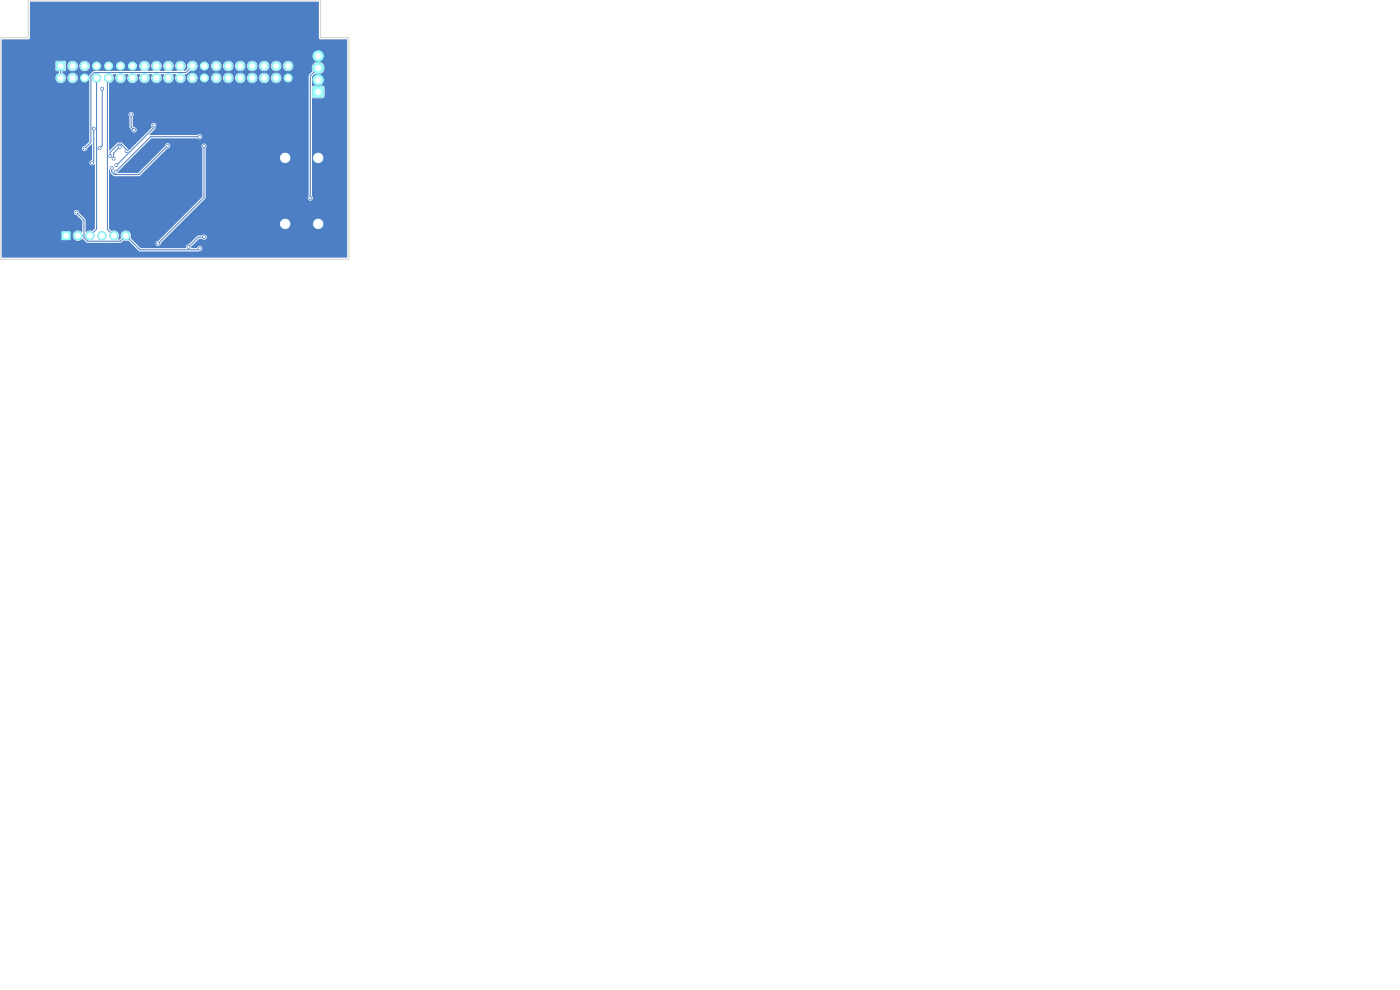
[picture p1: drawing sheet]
<svg xmlns="http://www.w3.org/2000/svg" width="297mm" height="210mm" viewBox="0 0 297 210" stroke-linecap="round" stroke-linejoin="round" font-family="sans-serif">
<g fill="#4d7fc4" stroke="#4d7fc4" stroke-width=".21">
<path d="M12 13.2h1.7v1.7h-1.7z"/>
<path d="M66.5 18.5h2v2h-2z"/>
<path d="M13.2 49.2h1.6v1.7h-1.6z"/>
<circle cx="12.9" cy="16.5" r=".85"/>
<circle cx="15.4" cy="14" r=".85"/>
<circle cx="15.4" cy="16.5" r=".85"/>
<circle cx="17.9" cy="14" r=".85"/>
<circle cx="17.9" cy="16.5" r=".85"/>
<circle cx="20.5" cy="14" r=".85"/>
<circle cx="20.5" cy="16.5" r=".85"/>
<circle cx="23" cy="14" r=".85"/>
<circle cx="23" cy="16.5" r=".85"/>
<circle cx="25.6" cy="14" r=".85"/>
<circle cx="25.6" cy="16.5" r=".85"/>
<circle cx="28.1" cy="14" r=".85"/>
<circle cx="28.1" cy="16.5" r=".85"/>
<circle cx="30.6" cy="14" r=".85"/>
<circle cx="30.6" cy="16.5" r=".85"/>
<circle cx="33.2" cy="14" r=".85"/>
<circle cx="33.2" cy="16.5" r=".85"/>
<circle cx="35.7" cy="14" r=".85"/>
<circle cx="35.7" cy="16.5" r=".85"/>
<circle cx="38.3" cy="14" r=".85"/>
<circle cx="38.3" cy="16.5" r=".85"/>
<circle cx="40.8" cy="14" r=".85"/>
<circle cx="40.8" cy="16.5" r=".85"/>
<circle cx="43.3" cy="14" r=".85"/>
<circle cx="43.3" cy="16.5" r=".85"/>
<circle cx="45.9" cy="14" r=".85"/>
<circle cx="45.9" cy="16.5" r=".85"/>
<circle cx="48.4" cy="14" r=".85"/>
<circle cx="48.4" cy="16.5" r=".85"/>
<circle cx="51" cy="14" r=".85"/>
<circle cx="51" cy="16.5" r=".85"/>
<circle cx="53.5" cy="14" r=".85"/>
<circle cx="53.5" cy="16.5" r=".85"/>
<circle cx="56" cy="14" r=".85"/>
<circle cx="56" cy="16.5" r=".85"/>
<circle cx="58.6" cy="14" r=".85"/>
<circle cx="58.6" cy="16.5" r=".85"/>
<circle cx="61.1" cy="14" r=".85"/>
<circle cx="61.1" cy="16.5" r=".85"/>
<circle cx="67.5" cy="17" r="1.1"/>
<circle cx="67.5" cy="14.4" r="1.1"/>
<circle cx="67.5" cy="11.9" r="1.1"/>
<circle cx="16.5" cy="50" r=".85"/>
<circle cx="19.1" cy="50" r=".85"/>
<circle cx="21.6" cy="50" r=".85"/>
<circle cx="24.2" cy="50" r=".85"/>
<circle cx="26.7" cy="50" r=".85"/>
<circle cx="21.1" cy="31.5" r=".3"/>
<circle cx="21.7" cy="18.8" r=".3"/>
<circle cx="16.2" cy="45.1" r=".3"/>
<circle cx="42.4" cy="52.7" r=".3"/>
<circle cx="40" cy="52.4" r=".3"/>
<circle cx="43.3" cy="50.3" r=".3"/>
<circle cx="65.8" cy="42" r=".3"/>
<circle cx="18" cy="31.5" r=".3"/>
<circle cx="25.4" cy="31.2" r=".3"/>
<circle cx="24.1" cy="33.7" r=".3"/>
<circle cx="33.5" cy="51.6" r=".3"/>
<circle cx="43.3" cy="31" r=".3"/>
<circle cx="27.8" cy="24.3" r=".3"/>
<circle cx="28.4" cy="27.6" r=".3"/>
<circle cx="19.9" cy="27.3" r=".3"/>
<circle cx="19.5" cy="34.5" r=".3"/>
<circle cx="24.5" cy="36.4" r=".3"/>
<circle cx="42.4" cy="29" r=".3"/>
<circle cx="23.7" cy="35.6" r=".3"/>
<circle cx="35.6" cy="30.9" r=".3"/>
<circle cx="26.8" cy="32.1" r=".3"/>
<circle cx="23.4" cy="33.1" r=".3"/>
<circle cx="24.7" cy="35" r=".3"/>
<circle cx="32.6" cy="26.6" r=".3"/>
</g>
<g fill="none" stroke="#4d7fc4" stroke-width=".21">
<path d="M12.9 14v2.5M20.5 16.5h.1M20.5 14l-2.6 2.5M20.5 16.5v32.1l-1.4 1.4M21.7 18.8v12.1l-.6 .6M23 16.5l-.2 .3v31.8l1.4 1.4M25.6 14h2.5M40.8 14l-1.4 1.4h-19.4l-.7 .7v14.1l-1.3 1.3M43.4 14v2.5M67.5 14.4l-1.7 1.7v25.9M67.5 11.9l1.5 1.5v2.1l-1.5 1.5M19.9 27.3v6.9l-.4 .3"/>
<path d="M25.4 31.2l-1.3 1.3v1.2M26.8 32.1v-.4l-1.1-1.1h-.6l-1.7 1.7v.8M27.8 24.3v2.6l.6 .7M32.6 26.6v.6l-7.9 7.8M35.6 30.9l-6.1 6.1h-5.3l-.5-.5v-.9M42.4 29h-10.4l-7.5 7.4M42.4 29h.1M43.3 31v10.9l-9.8 9.7M16.2 45.1l1.6 1.6v3.7l.8 .8h6.9l1.2-1.2 3 3h12.4l.3-.3M43.3 50.3h-1.2l-2.1 2.1"/>
</g>
<path d="M6.4 .4h61.2l.1 7.8 .3 .2h5.6v46.2h-73.2v-4.7h15v.2a1.2 1.2 0 0 0 .9 1 1.2 1.2 0 0 0 1.3-.4l.9 .8h7.1l.6-.5h1l2.4 2.3h12.6a.61 .61 0 0 0 .7-.5 .61 .61 0 0 0-.5-.7 .61 .61 0 0 0-.7 .5h-1.1v-.2l1.6-1.7h.7a.57 .57 0 0 0 .8 0 .57 .57 0 0 0 0-.8 .57 .57 0 0 0-.8 .1h-1l-1.9 1.8a.76 .76 0 0 0-.6 .8h-9.5l-1.1-1h4.2v.1a.57 .57 0 0 0 .6 .5 .57 .57 0 0 0 .5-.6l4.2-4.2h21.1a1.1 1.1 0 0 0 1.1 1.2 1.1 1.1 0 0 0 1.1-1.2h4.8v.2a1.1 1.1 0 0 0 1.7 .8 1.1 1.1 0 0 0 0-1.8 1.1 1.1 0 0 0-1.7 .8h-4.8v-.2a1.1 1.1 0 0 0-1.2-.8 1.1 1.1 0 0 0-1 1h-21.1l5.3-5.4h21.7v.1a.57 .57 0 0 0 .8 .4 .57 .57 0 0 0 .1-.9v-8.2h.2a1.1 1.1 0 0 0 1.5 1.1 1.1 1.1 0 0 0 .3-1.8 1.1 1.1 0 0 0-1.8 .5v.2h-.2v-12.6h2.3l.4-.4v-1.8l-.2-.3-.3-.2-2.2 .1v-1.9l.6-.7a1.36 1.36 0 0 0 2-.9 1.36 1.36 0 0 0-1.5-1.6 1.36 1.36 0 0 0-1 2l-.8 .9v25.6l-.2 .4h-21.7v-8.6h15.8v.2a1.1 1.1 0 0 0 1.7 .8 1.1 1.1 0 0 0 0-1.8 1.1 1.1 0 0 0-1.7 .8h-15.8v-1.9a.57 .57 0 0 0 .1-.9 .57 .57 0 0 0-.8 0 .57 .57 0 0 0 0 .9v10.3l-9.3 9.3-.4 .1-.2 .4h-4.2l-1.1-1.1a1.13 1.13 0 0 0-1.1-1.6 1.13 1.13 0 0 0-.9 1.6l-.3 .3-.4-.1a1.17 1.17 0 0 0 0-1.4 1.17 1.17 0 0 0-1.4-.3l-.5-.6 .1-12.4 .2 .1v.6l.8 .7h5.4l5.9-5.9a.56 .56 0 0 0 .6-.6 .56 .56 0 0 0-.6-.5 .56 .56 0 0 0-.5 .6l-5.7 5.7-4.2-.1v-.3l7-6.9h9.8a.56 .56 0 0 0 .9-.1 .56 .56 0 0 0-.1-.8 .56 .56 0 0 0-.8 .1l-10.1 .1v-.2l1.1-1.1 .1-.4a.58 .58 0 0 0-.1-.8 .58 .58 0 0 0-.8 .1 .58 .58 0 0 0 .1 .8l-4.7 4.7-1.6-1.5-.8-.1-1.8 1.7-.2-.1v-7.6h4.2l.2 .6v2.2l.4 .5a.56 .56 0 0 0 .6 .6 .56 .56 0 0 0 .5-.6 .56 .56 0 0 0-.6-.5l-.2-.2v-2a.57 .57 0 0 0-.1-1 .57 .57 0 0 0-.8 .4h-4.2v-6.5a1.26 1.26 0 0 0 .8-1.9h.8a1.15 1.15 0 0 0 .1 1.5 1.15 1.15 0 0 0 1.5 0 1.15 1.15 0 0 0 .2-1.5h.7a1.15 1.15 0 0 0 .1 1.5 1.15 1.15 0 0 0 1.6 0 1.15 1.15 0 0 0 .1-1.5h.7a1.15 1.15 0 0 0 .1 1.5 1.15 1.15 0 0 0 1.6 0 1.15 1.15 0 0 0 .1-1.5h.8a1.15 1.15 0 0 0 .1 1.5 1.15 1.15 0 0 0 1.5 0 1.15 1.15 0 0 0 .2-1.5h.7a1.15 1.15 0 0 0 .1 1.5 1.15 1.15 0 0 0 1.6 0 1.15 1.15 0 0 0 .1-1.5h.8a1.14 1.14 0 0 0 .5 1.8 1.14 1.14 0 0 0 1.5-1.1h.3v.1a1.1 1.1 0 0 0 1.2 1 1.1 1.1 0 0 0 1-1.1h2.9v.1a1.1 1.1 0 0 0 1.2 1 1.1 1.1 0 0 0 1-1.1h.3v.1a1.1 1.1 0 0 0 1.2 1 1.1 1.1 0 0 0 1-1.1h.4v.1a1.1 1.1 0 0 0 1.2 1 1.1 1.1 0 0 0 1-1.1h.3v.1a1.1 1.1 0 0 0 1.2 1 1.1 1.1 0 0 0 1-1.1h.3v.1a1.1 1.1 0 0 0 1.2 1 1.1 1.1 0 0 0 1.1-1.1h.3v.1a1.1 1.1 0 0 0 1.7 .9 1.1 1.1 0 0 0 0-1.9 1.1 1.1 0 0 0-1.7 .9h-.3l-.1-.2a1.1 1.1 0 0 0-1.1-.9 1.1 1.1 0 0 0-1.1 1.1h-.3v-.2a1.1 1.1 0 0 0-1.2-.9 1.1 1.1 0 0 0-1 1.1h-.3l-.1-.2a1.1 1.1 0 0 0-1.1-.9 1.1 1.1 0 0 0-1 1.1h-.4v-.2a1.1 1.1 0 0 0-1.2-.9 1.1 1.1 0 0 0-1 1.1h-.3v-.2a1.1 1.1 0 0 0-1.2-.9 1.1 1.1 0 0 0-1 1.1h-2.9v-.2a1.1 1.1 0 0 0-1.2-.9 1.1 1.1 0 0 0-1 1.1h-.3l-.2-.7 .4-.1 .7-.7a1.18 1.18 0 0 0 1.6-1.1h2.9v.2a1.1 1.1 0 0 0 1.2 1 1.1 1.1 0 0 0 1-1.2h.3v.2a1.1 1.1 0 0 0 1.2 1 1.1 1.1 0 0 0 1-1.2h.4v.2a1.1 1.1 0 0 0 1.2 1 1.1 1.1 0 0 0 1-1.2h.3v.2a1.1 1.1 0 0 0 1.2 1 1.1 1.1 0 0 0 1-1.2h.3v.2a1.1 1.1 0 0 0 1.2 1 1.1 1.1 0 0 0 1.1-1.2h.3v.2a1.1 1.1 0 0 0 1.2 1 1.1 1.1 0 0 0 1-1.2h.3v.2a1.1 1.1 0 0 0 1.7 .8 1.1 1.1 0 0 0 0-1.8 1.1 1.1 0 0 0-1.7 .8h-.3v-.2a1.1 1.1 0 0 0-1.2-.8 1.1 1.1 0 0 0-1 1h-.3l-.1-.2a1.1 1.1 0 0 0-1.1-.8 1.1 1.1 0 0 0-1.1 1h-.3v-.2a1.1 1.1 0 0 0-1.2-.8 1.1 1.1 0 0 0-1 1h-.3l-.1-.2a1.1 1.1 0 0 0-1.1-.8 1.1 1.1 0 0 0-1 1h-.4v-.2a1.1 1.1 0 0 0-1.2-.8 1.1 1.1 0 0 0-1 1h-.3v-.2a1.1 1.1 0 0 0-1.2-.8 1.1 1.1 0 0 0-1 1h-2.9v-.2a1.13 1.13 0 0 0-1.5-.7 1.13 1.13 0 0 0-.6 1.5l-.5 .5h-.4a1.14 1.14 0 0 0 .2-1.7 1.14 1.14 0 0 0-1.7 0 1.14 1.14 0 0 0 .2 1.7h-1.1l-.1-.1a1.13 1.13 0 0 0 .1-1.7 1.13 1.13 0 0 0-1.7 .1 1.13 1.13 0 0 0 .3 1.7h-1.2l-.1-.1a1.13 1.13 0 0 0 .1-1.7 1.13 1.13 0 0 0-1.6 .1 1.13 1.13 0 0 0 .2 1.7h-1.1l-.1-.1a1.13 1.13 0 0 0 .1-1.7 1.13 1.13 0 0 0-1.7 .1 1.13 1.13 0 0 0 .3 1.7h-10.1l-.9 .9-.1 14.1-.9 .9a.57 .57 0 0 0-.6 .6 .57 .57 0 0 0 .6 .6 .57 .57 0 0 0 .5-.7l.9-.8h.1v3.3a.59 .59 0 0 0-.5 .8 .59 .59 0 0 0 1 .2h.1v13.5l-.6 .6a1.41 1.41 0 0 0-1.3 .2l-.1-2.6-1.3-1.4a.57 .57 0 0 0-.6-.7 .57 .57 0 0 0-.6 .6 .57 .57 0 0 0 .7 .6l1.2 1.2-.1 2.3a1.15 1.15 0 0 0-1.2-.2 1.15 1.15 0 0 0-.8 .9h-15v-36.8h11.4v1.8l.7 .2v.4a1.11 1.11 0 0 0-.7 1.3 1.11 1.11 0 0 0 1.2 .8 1.11 1.11 0 0 0 1-1.1h.3v.1a1.1 1.1 0 0 0 1.7 .9 1.1 1.1 0 0 0 0-1.9 1.1 1.1 0 0 0-1.7 .9h-.3l-.3-.7-.5-.4 .1-.3 .7-.2v-1h.3v.2a1.1 1.1 0 0 0 1.2 1 1.1 1.1 0 0 0 1-1.2h.3v.2a1.1 1.1 0 0 0 1.7 .8 1.1 1.1 0 0 0 0-1.8 1.1 1.1 0 0 0-1.7 .8h-.3v-.2a1.1 1.1 0 0 0-1.2-.8 1.1 1.1 0 0 0-1 1h-.3v-.8l-.3-.2h-1.7l-.2 .2h-11.4v-4.7h5.6l.3-.3z" fill="#4d7fc4"/>
<g fill="#9afff8" stroke="#9afff8" stroke-width=".21">
<path d="M12 13.2h1.7v1.7h-1.7z"/>
<path d="M66.5 18.5h2v2h-2z"/>
<path d="M13.2 49.2h1.6v1.7h-1.6z"/>
<circle cx="12.9" cy="16.5" r=".85"/>
<circle cx="15.4" cy="14" r=".85"/>
<circle cx="15.4" cy="16.5" r=".85"/>
<circle cx="17.9" cy="14" r=".85"/>
<circle cx="17.9" cy="16.5" r=".85"/>
<circle cx="20.5" cy="14" r=".85"/>
<circle cx="20.5" cy="16.5" r=".85"/>
<circle cx="23" cy="14" r=".85"/>
<circle cx="23" cy="16.5" r=".85"/>
<circle cx="25.6" cy="14" r=".85"/>
<circle cx="25.6" cy="16.5" r=".85"/>
<circle cx="28.1" cy="14" r=".85"/>
<circle cx="28.1" cy="16.5" r=".85"/>
<circle cx="30.6" cy="14" r=".85"/>
<circle cx="30.6" cy="16.5" r=".85"/>
<circle cx="33.2" cy="14" r=".85"/>
<circle cx="33.2" cy="16.5" r=".85"/>
<circle cx="35.7" cy="14" r=".85"/>
<circle cx="35.7" cy="16.5" r=".85"/>
<circle cx="38.3" cy="14" r=".85"/>
<circle cx="38.3" cy="16.5" r=".85"/>
<circle cx="40.8" cy="14" r=".85"/>
<circle cx="40.8" cy="16.5" r=".85"/>
<circle cx="43.3" cy="14" r=".85"/>
<circle cx="43.3" cy="16.5" r=".85"/>
<circle cx="45.9" cy="14" r=".85"/>
<circle cx="45.9" cy="16.5" r=".85"/>
<circle cx="48.4" cy="14" r=".85"/>
<circle cx="48.4" cy="16.5" r=".85"/>
<circle cx="51" cy="14" r=".85"/>
<circle cx="51" cy="16.5" r=".85"/>
<circle cx="53.5" cy="14" r=".85"/>
<circle cx="53.5" cy="16.5" r=".85"/>
<circle cx="56" cy="14" r=".85"/>
<circle cx="56" cy="16.5" r=".85"/>
<circle cx="58.6" cy="14" r=".85"/>
<circle cx="58.6" cy="16.5" r=".85"/>
<circle cx="61.1" cy="14" r=".85"/>
<circle cx="61.1" cy="16.5" r=".85"/>
<circle cx="60.5" cy="33.5" r=".85"/>
<circle cx="67.5" cy="33.5" r=".85"/>
<circle cx="60.5" cy="47.5" r=".85"/>
<circle cx="67.5" cy="47.5" r=".85"/>
<circle cx="67.5" cy="17" r="1.1"/>
<circle cx="67.5" cy="14.4" r="1.1"/>
<circle cx="67.5" cy="11.9" r="1.1"/>
<circle cx="16.5" cy="50" r=".85"/>
<circle cx="19.1" cy="50" r=".85"/>
<circle cx="21.6" cy="50" r=".85"/>
<circle cx="24.2" cy="50" r=".85"/>
<circle cx="26.7" cy="50" r=".85"/>
</g>
<path d="M6 0h62v8h6v47h-74v-47h6z" fill="none" stroke="#d0d2cd" stroke-width=".21"/>
<g fill="#fff" stroke="#fff" stroke-width=".21">
<circle cx="21.1" cy="31.4" r=".15"/>
<circle cx="21.7" cy="18.8" r=".15"/>
<circle cx="16.2" cy="45.1" r=".15"/>
<circle cx="42.4" cy="52.7" r=".15"/>
<circle cx="40" cy="52.4" r=".15"/>
<circle cx="43.3" cy="50.3" r=".15"/>
<circle cx="65.8" cy="42" r=".15"/>
<circle cx="18" cy="31.5" r=".15"/>
<circle cx="25.4" cy="31.2" r=".15"/>
<circle cx="24.1" cy="33.7" r=".15"/>
<circle cx="33.5" cy="51.6" r=".15"/>
<circle cx="43.3" cy="31" r=".15"/>
<circle cx="27.8" cy="24.3" r=".15"/>
<circle cx="28.4" cy="27.6" r=".15"/>
<circle cx="19.9" cy="27.3" r=".15"/>
<circle cx="19.5" cy="34.5" r=".15"/>
<circle cx="24.5" cy="36.4" r=".15"/>
<circle cx="42.4" cy="29" r=".15"/>
<circle cx="23.7" cy="35.6" r=".15"/>
<circle cx="35.6" cy="30.9" r=".15"/>
<circle cx="26.8" cy="32.1" r=".15"/>
<circle cx="23.4" cy="33.1" r=".15"/>
<circle cx="24.7" cy="35" r=".15"/>
<circle cx="32.6" cy="26.6" r=".15"/>
<circle cx="12.9" cy="14" r=".5"/>
<circle cx="12.9" cy="16.5" r=".5"/>
<circle cx="15.4" cy="14" r=".5"/>
<circle cx="15.4" cy="16.5" r=".5"/>
<circle cx="17.9" cy="14" r=".5"/>
<circle cx="17.9" cy="16.5" r=".5"/>
<circle cx="20.5" cy="14" r=".5"/>
<circle cx="20.5" cy="16.5" r=".5"/>
<circle cx="23" cy="14" r=".5"/>
<circle cx="23" cy="16.5" r=".5"/>
<circle cx="25.6" cy="14" r=".5"/>
<circle cx="25.6" cy="16.5" r=".5"/>
<circle cx="28.1" cy="14" r=".5"/>
<circle cx="28.1" cy="16.5" r=".5"/>
<circle cx="30.6" cy="14" r=".5"/>
<circle cx="30.6" cy="16.5" r=".5"/>
<circle cx="33.2" cy="14" r=".5"/>
<circle cx="33.2" cy="16.5" r=".5"/>
<circle cx="35.7" cy="14" r=".5"/>
<circle cx="35.7" cy="16.5" r=".5"/>
<circle cx="38.3" cy="14" r=".5"/>
<circle cx="38.3" cy="16.5" r=".5"/>
<circle cx="40.8" cy="14" r=".5"/>
<circle cx="40.8" cy="16.5" r=".5"/>
<circle cx="43.3" cy="14" r=".5"/>
<circle cx="43.3" cy="16.5" r=".5"/>
<circle cx="45.9" cy="14" r=".5"/>
<circle cx="45.9" cy="16.5" r=".5"/>
<circle cx="48.4" cy="14" r=".5"/>
<circle cx="48.4" cy="16.5" r=".5"/>
<circle cx="51" cy="14" r=".5"/>
<circle cx="51" cy="16.5" r=".5"/>
<circle cx="53.5" cy="14" r=".5"/>
<circle cx="53.5" cy="16.5" r=".5"/>
<circle cx="56" cy="14" r=".5"/>
<circle cx="56" cy="16.5" r=".5"/>
<circle cx="58.6" cy="14" r=".5"/>
<circle cx="58.6" cy="16.5" r=".5"/>
<circle cx="61.1" cy="14" r=".5"/>
<circle cx="61.1" cy="16.5" r=".5"/>
<circle cx="60.5" cy="33.5" r=".85"/>
<circle cx="67.5" cy="33.5" r=".85"/>
<circle cx="60.5" cy="47.5" r=".85"/>
<circle cx="67.5" cy="47.5" r=".85"/>
<circle cx="67.5" cy="19.5" r=".55"/>
<circle cx="67.5" cy="17" r=".55"/>
<circle cx="67.5" cy="14.4" r=".55"/>
<circle cx="67.5" cy="11.9" r=".55"/>
<circle cx="14" cy="50" r=".5"/>
<circle cx="16.5" cy="50" r=".5"/>
<circle cx="19.1" cy="50" r=".5"/>
<circle cx="21.6" cy="50" r=".5"/>
<circle cx="24.2" cy="50" r=".5"/>
<circle cx="26.7" cy="50" r=".5"/>
</g>
</svg>
